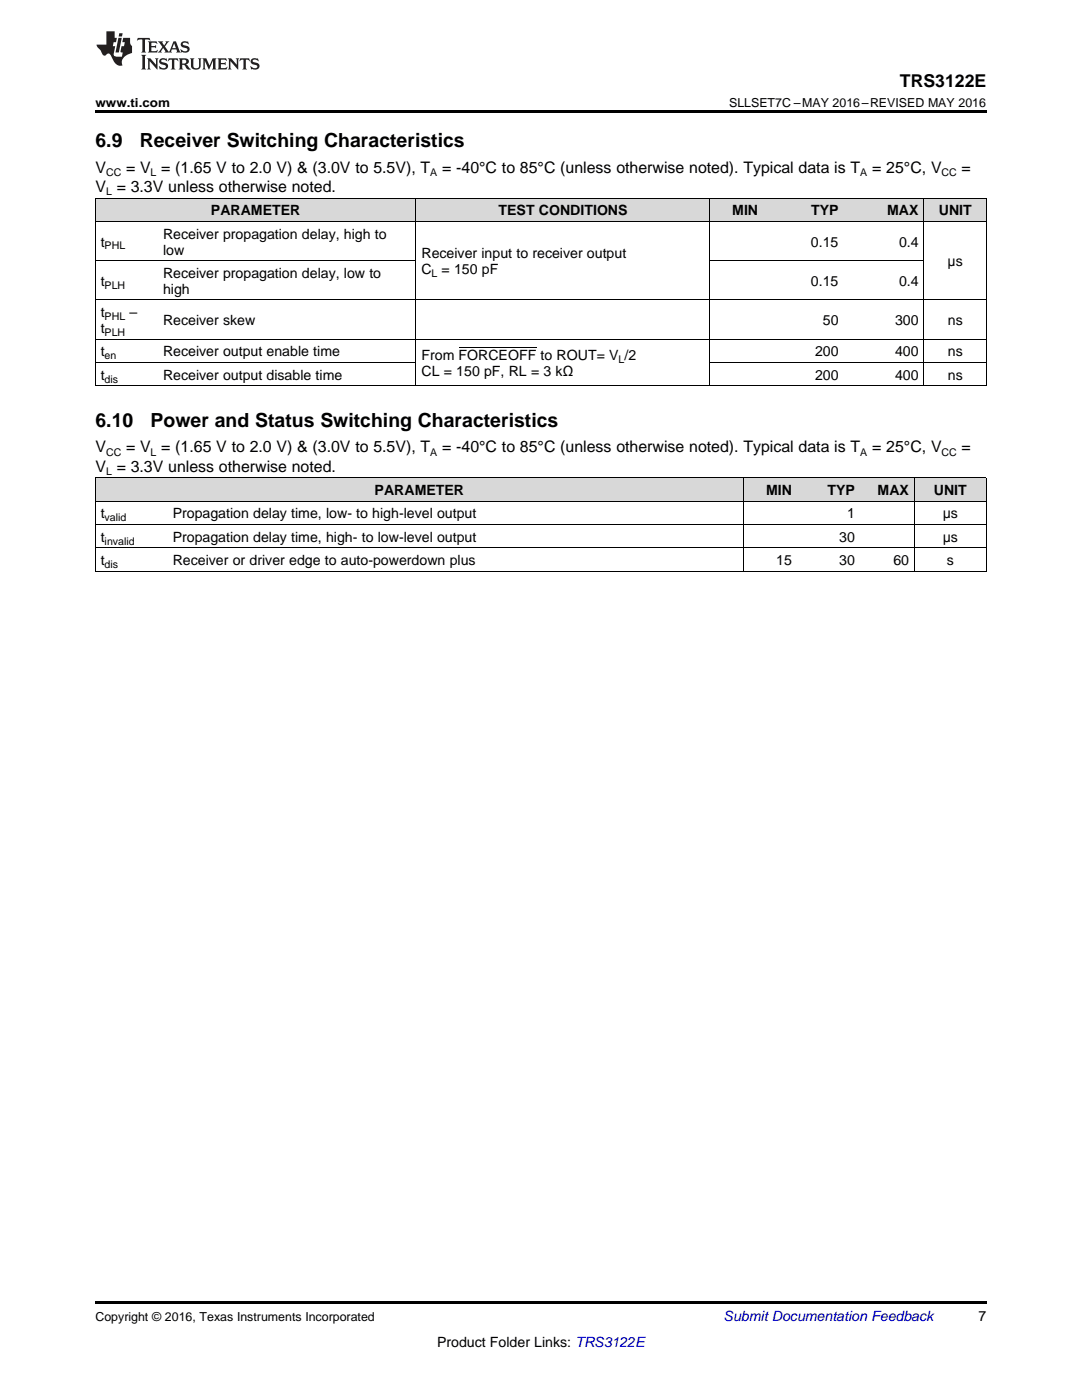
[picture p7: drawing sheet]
<svg xmlns="http://www.w3.org/2000/svg" width="216mm" height="279mm" viewBox="0 0 216 279" stroke-linecap="round" stroke-linejoin="round" font-family="sans-serif">
<defs><g id="words">
<g font-size="3.9">
<text x="19" y="29.3">6.9</text>
<text x="27.9" y="29.3">Receiver Switching Characteristics</text>
<text x="19" y="85.1">6.10</text>
<text x="30.1" y="85.1">Power and Status Switching Characteristics</text>
</g>
<text font-size="3.5" x="179.6" y="17.3">TRS3122E</text>
<g font-size="3.2">
<text x="19" y="34.4">V</text>
<text x="25.2" y="34.4">= V = (1.65 V to 2.0 V) &amp; (3.0V to 5.5V), T</text>
<text x="88.2" y="34.4">= -40°C to 85°C (unless otherwise noted). Typical data is T</text>
<text x="174" y="34.4">= 25°C, V</text>
<text x="191.9" y="34.4">=</text>
<text x="19" y="38.3">V = 3.3V unless otherwise noted.</text>
<text x="19" y="90.3">V</text>
<text x="19" y="94.2">V = 3.3V unless otherwise noted.</text>
<text x="25.2" y="90.3">= V = (1.65 V to 2.0 V) &amp; (3.0V to 5.5V), T</text>
<text x="88.2" y="90.3">= -40°C to 85°C (unless otherwise noted). Typical data is T</text>
<text x="174" y="90.3">= 25°C, V</text>
<text x="191.9" y="90.3">=</text>
</g>
<g font-size="2.8">
<text x="32.5" y="47.6">Receiver propagation delay, high to</text>
<text x="42.1" y="43">PARAMETER</text>
<text x="99.5" y="43">TEST CONDITIONS</text>
<text x="146.1" y="43">MIN</text>
<text x="161.9" y="43">TYP</text>
<text x="177" y="43">MAX</text>
<text x="187.3" y="43">UNIT</text>
<text x="20.1" y="49.2">t</text>
<text x="32.5" y="50.8">low</text>
<text x="84.1" y="51.5">Receiver input to receiver output</text>
<text x="161.8" y="49.2">0.15</text>
<text x="179.4" y="49.2">0.4</text>
<text x="189.1" y="53.1">μs</text>
<text x="20.1" y="57">t</text>
<text x="32.5" y="55.5">Receiver propagation delay, low to</text>
<text x="32.5" y="58.6">high</text>
<text x="84.1" y="54.7">C</text>
<text x="88.1" y="54.7">= 150 pF</text>
<text x="161.8" y="57">0.15</text>
<text x="179.4" y="57">0.4</text>
<text x="20.1" y="63.3">t</text>
<text x="25.8" y="63.3">–</text>
<text x="32.5" y="64.9">Receiver skew</text>
<text x="164.2" y="64.9">50</text>
<text x="178.6" y="64.9">300</text>
<text x="189.1" y="64.9">ns</text>
<text x="20.1" y="66.5">t</text>
<text x="20.1" y="71.1">t</text>
<text x="32.5" y="71.1">Receiver output enable time</text>
<text x="84.1" y="71.9">From FORCEOFF to ROUT= V /2</text>
<text x="162.6" y="71.1">200</text>
<text x="178.6" y="71.1">400</text>
<text x="189.1" y="71.1">ns</text>
<text x="20.1" y="75.8">t</text>
<text x="32.5" y="75.8">Receiver output disable time</text>
<text x="84.1" y="75">CL = 150 pF, RL = 3 kΩ</text>
<text x="162.6" y="75.8">200</text>
<text x="178.6" y="75.8">400</text>
<text x="189.1" y="75.8">ns</text>
<text x="74.8" y="98.8">PARAMETER</text>
<text x="152.9" y="98.8">MIN</text>
<text x="165.1" y="98.8">TYP</text>
<text x="175.1" y="98.8">MAX</text>
<text x="186.3" y="98.8">UNIT</text>
<text x="20.1" y="103.5">t</text>
<text x="34.5" y="103.5">Propagation delay time, low- to high-level output</text>
<text x="169" y="103.5">1</text>
<text x="188.1" y="103.5">μs</text>
<text x="20.1" y="108.1">t</text>
<text x="20.1" y="112.8">t</text>
<text x="34.5" y="108.1">Propagation delay time, high- to low-level output</text>
<text x="34.5" y="112.8">Receiver or driver edge to auto-powerdown plus</text>
<text x="154.9" y="112.8">15</text>
<text x="167.5" y="108.1">30</text>
<text x="167.5" y="112.8">30</text>
<text x="178.3" y="112.8">60</text>
<text x="188.1" y="108.1">μs</text>
<text x="188.9" y="112.8">s</text>
<text x="195.3" y="263.6">7</text>
<text x="87.2" y="268.9">Product Folder Links: TRS3122E</text>
</g>
<text font-size="2.8" fill="#0000c8" x="144.4" y="263.6">Submit Documentation Feedback</text>
<g font-size="2.5">
<text x="19" y="21.4">www.ti.com</text>
<text x="145.5" y="21.4">SLLSET7C –MAY 2016–REVISED MAY 2016</text>
<text x="19" y="263.6">Copyright © 2016, Texas Instruments Incorporated</text>
</g>
<g font-size="2.1">
<text x="21.2" y="35.1">CC</text>
<text x="30.1" y="35.1">L</text>
<text x="85.9" y="35.1">A</text>
<text x="171.7" y="35.1">A</text>
<text x="187.9" y="35.1">CC</text>
<text x="21.2" y="38.9">L</text>
<text x="20.9" y="49.8">PHL</text>
<text x="20.9" y="57.6">PLH</text>
<text x="86.1" y="55.3">L</text>
<text x="20.9" y="63.9">PHL</text>
<text x="20.9" y="67">PLH</text>
<text x="20.9" y="71.7">en</text>
<text x="20.9" y="76.3">dis</text>
<text x="123.4" y="72.4">L</text>
<text x="21.2" y="90.9">CC</text>
<text x="21.2" y="94.8">L</text>
<text x="30.1" y="90.9">L</text>
<text x="85.9" y="90.9">A</text>
<text x="171.7" y="90.9">A</text>
<text x="187.9" y="90.9">CC</text>
<text x="20.9" y="104">valid</text>
<text x="20.9" y="108.7">invalid</text>
<text x="20.9" y="113.3">dis</text>
</g>
</g></defs>
<g fill="#d8d8d8">
<path d="M19 95.4h14.4v4.7h-14.4z"/>
<path d="M33.4 95.4h114.9v4.7h-114.9z"/>
<path d="M148.3 95.4h10.8v4.7h-10.8z"/>
<path d="M159.1 95.4h12.6v4.7h-12.6z"/>
<path d="M171.7 95.4h10.8v4.7h-10.8z"/>
<path d="M182.5 95.4h14.3v4.7h-14.3z"/>
<path d="M19 39.6h12.5v4.6h-12.5z"/>
<path d="M31.5 39.6h51.5v4.6h-51.5z"/>
<path d="M83 39.6h58.7v4.6h-58.7z"/>
<path d="M141.7 39.6h10.7v4.6h-10.7z"/>
<path d="M152.4 39.6h16v4.6h-16z"/>
<path d="M168.4 39.6h16v4.6h-16z"/>
<path d="M184.4 39.6h12.4v4.6h-12.4z"/>
</g>
<g fill="#000">
<path d="M19 22h177.8v.5h-177.8zM19 77h.2zM82.9 77h.1zM141.6 77h.1zM168.3 77h.1zM184.3 77h.1zM196.7 77h.1zM19 114l.2 .1zM148.2 114l.1 .1zM159 114l.1 .1zM171.6 114l.1 .1zM182.4 114l.1 .1z"/>
<path d="M196.7 114l.1 .1zM19 259.7h177.8v.5h-177.8z"/>
</g>
<g fill="none" stroke="#000" stroke-width=".2">
<path d="M19 39.5h177.8M19.1 39.5v37.5M83 39.5v37.5M141.7 39.5v37.5M184.3 39.5v37.5M196.8 39.5v37.5M19 59.8h177.8M19 52h64M19 44.2h177.8M141.7 52h42.7M19 77h177.8M19 72.3h64"/>
<path d="M19 67.7h177.8M141.7 72.3h55.1M19 95.4h177.8M19.1 95.4v18.7M148.3 95.4v18.7M182.4 95.4v18.7M196.8 95.4v18.7M19 114h177.8M19 109.3h177.8M19 104.7h177.8M19 100h177.8"/>
</g>
<g fill="#231f20">
<path d="M27.5 7.6l-.1 .5 .4-.2h.6v.1v2.1l-.2 .4h1l-.3-.4v-2.1l.1-.1h.5l.5 .2-.2-.5zM29.5 8.3l.2 .3v1.5l-.2 .4h1.8l.2-.6a1.04 1.04 0 0 1-1.3 .2v-.7h.6l.3 .2v-.6l-.3 .2h-.6v-.6l.8-.1 .4 .3-.2-.5zM31.5 8.3l.9 1.1-.9 1.1h.8l-.2-.2 .5-.7 .4 .7-.2 .2h1.5l-.1-.2 .1-.4h.9l.1 .4-.2 .2h1l-.3-.3-.7-1.9h-.5l-.9 2-.8-1 .9-1h-.8l.1 .3-.3 .5-.4-.6 .2-.2zM34.7 8.6l.4 1h-.7zM36.3 8.4a.63 .63 0 0 0-.2 .7 .63 .63 0 0 0 .6 .4l.6 .2 .1 .2a.75 .75 0 0 1-.7 .4 .75 .75 0 0 1-.6-.5l.1 .7 .1-.1a1.11 1.11 0 0 0 1.5-.6 1.13 1.13 0 0 0-1.2-.8l-.1-.4a1.04 1.04 0 0 1 1.2 .2l-.2-.5-.1 .1-.5-.2zM28.2 10.9l.2 .4v2.2l-.2 .4h1l-.3-.4v-2.2l.3-.4zM29.3 11.6l.3 .4v1.5l-.3 .4h.8l-.2-.4v-1.3l1.5 1.7v-1.9l.2-.4h-.7l.2 .4v.9l-1.1-1.3zM32 11.8a.62 .62 0 0 0-.2 .7 .62 .62 0 0 0 .6 .4l.6 .1 .1 .3a.76 .76 0 0 1-.7 .3 .76 .76 0 0 1-.6-.4l.1 .7 .1-.1a1.11 1.11 0 0 0 1.5-.6 1.13 1.13 0 0 0-1.2-.8l-.1-.4a1.04 1.04 0 0 1 1.2 .2l-.2-.6-.1 .1-.5-.1zM33.7 11.6l-.2 .6a.61 .61 0 0 1 .8-.3v1.6l-.2 .4h.9l-.2-.4v-1.6a.63 .63 0 0 1 .8 .3l-.2-.6zM35.6 11.6l.3 .4v1.5l-.3 .4h1l-.2-.2v-.8l.5 .2a.76 .76 0 0 0 1.2 .7l-1-1a.58 .58 0 0 0 .6-.5 .58 .58 0 0 0-.5-.6zM36.4 11.9h.1a.45 .45 0 0 1 .5 .1 .45 .45 0 0 1 .1 .5l-.7 .2zM37.9 11.6l.2 .2a2.17 2.17 0 0 0 .3 1.9 .99 .99 0 0 0 1.6-.6v-1.1l.2-.4h-.7l.2 .2a1.92 1.92 0 0 1-.2 1.8 .6 .6 0 0 1-.9-.5v-1.1l.2-.4zM40.4 11.6l.2 .4v1.5l-.2 .4h.7l-.2-.4v-1.4l.8 1.8 .8-1.8v1.4l-.2 .4h.9l-.2-.4v-1.5l.2-.4h-.8l-.6 1.5-.6-1.5zM43.4 11.6l.2 .4v1.5l-.2 .4h1.8l.2-.6a1.04 1.04 0 0 1-1.3 .1v-.6h.5l.4 .2v-.6l-.4 .2h-.5v-.7h.8l.3 .3-.1-.6zM45.5 11.6l.2 .4v1.5l-.2 .4h.7l-.2-.4v-1.3l1.5 1.7v-1.9l.2-.4h-.7l.2 .4v.9l-1.1-1.3zM47.9 11.6l-.1 .6a.61 .61 0 0 1 .8-.3v1.6l-.3 .4h1l-.3-.4 .1-1.6a.63 .63 0 0 1 .7 .3l-.1-.6zM50.2 11.8a.62 .62 0 0 0-.2 .7 .62 .62 0 0 0 .6 .4l.6 .1 .2 .3a.76 .76 0 0 1-.8 .3 .76 .76 0 0 1-.6-.4l.1 .7 .2-.1a1.11 1.11 0 0 0 1.5-.6 1.13 1.13 0 0 0-1.3-.8l-.1-.4a1.04 1.04 0 0 1 1.2 .2l-.1-.6-.2 .1-.5-.1z"/>
<path d="M21.2 6.3v2.6h-1.9l.1 .4 .7 .9a.91 .91 0 0 0 1 .8 .56 .56 0 0 1 .5-.3 .56 .56 0 0 1 .5 .3l.4 .8a1.53 1.53 0 0 0 1.9 1.2 1.54 1.54 0 0 1 1-2.1l.9-.3v-1.4a1.52 1.52 0 0 1-.3-1.6h-1.4l-.2 .8h.5l-.2 .8h-.4l-.2 1v.2l.4 .1-.2 .8a1.93 1.93 0 0 1-1.6-.3l.3-1.8h-.5l.2-.8h.4l.2-.8h-.4v-1.3zM23.6 7.6l-.6 2.9h.7l.6-2.9zM23.8 6.6l-.1 .7h.6l.2-.7z"/>
</g>
<path d="M91.5 69.4h15.5" fill="none" stroke="#000" stroke-width=".2"/>
<use href="#words"/>
</svg>
